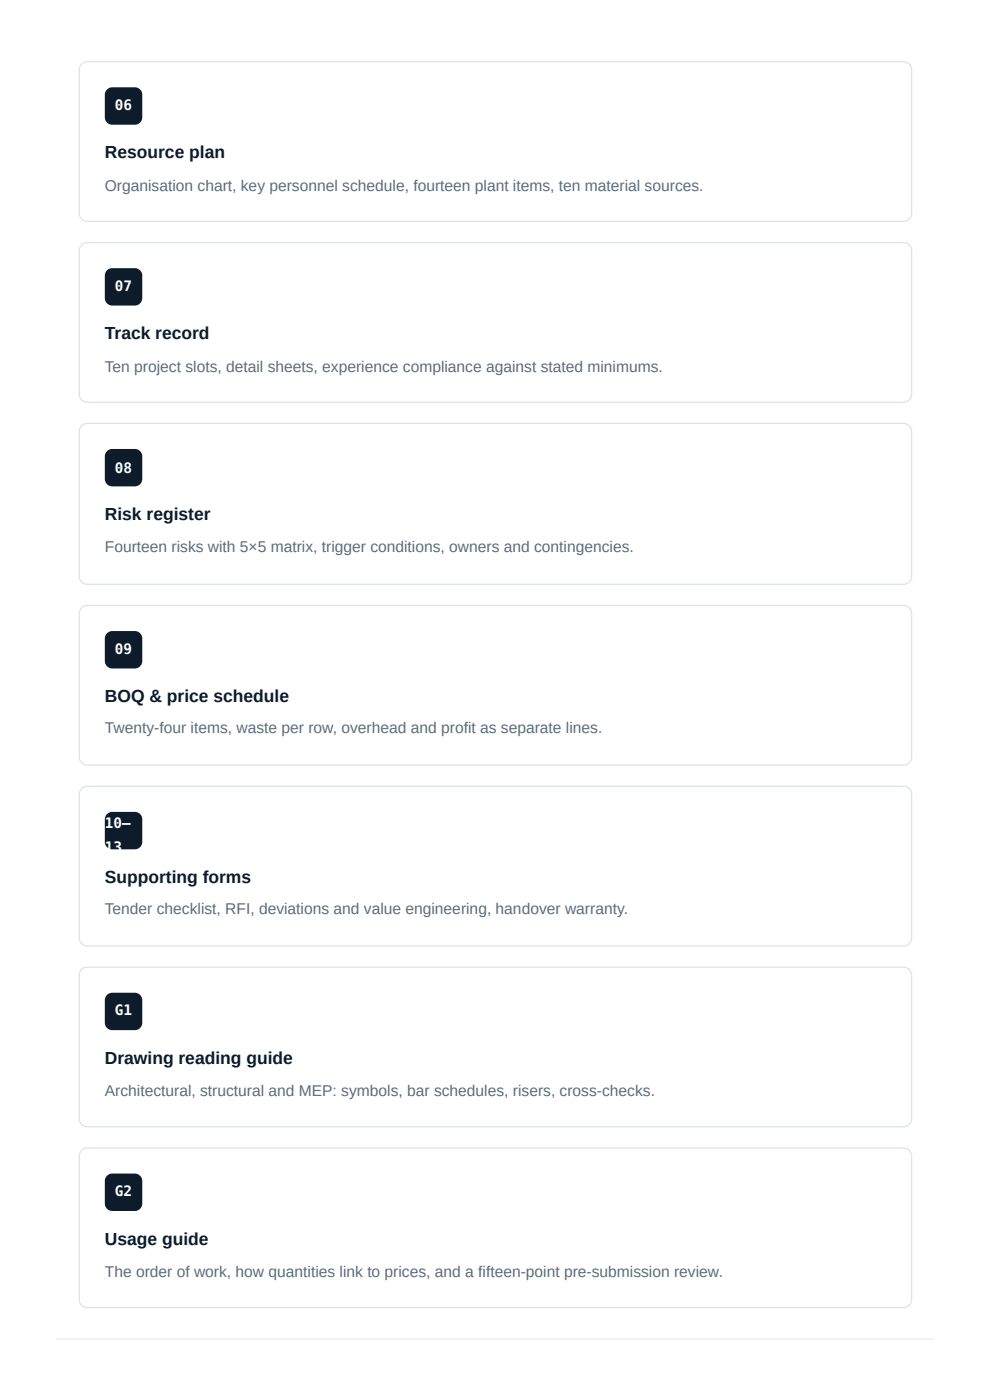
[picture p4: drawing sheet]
<svg xmlns="http://www.w3.org/2000/svg" width="210mm" height="297mm" viewBox="0 0 210 297" stroke-linecap="round" stroke-linejoin="round" font-family="sans-serif">
<defs><g id="words">
<g font-size="3.7" fill="#0d1b2a">
<text x="22.2" y="33.6">Resource plan</text>
<text x="22.2" y="72">Track record</text>
<text x="22.2" y="110.3">Risk register</text>
<text x="22.2" y="149">BOQ &amp; price schedule</text>
<text x="22.2" y="187.3">Supporting forms</text>
<text x="22.2" y="225.7">Drawing reading guide</text>
<text x="22.2" y="264.1">Usage guide</text>
</g>
<g font-size="3.3" fill="#5b6b7c">
<text x="22.2" y="40.5">Organisation chart, key personnel schedule, fourteen plant items, ten material sources.</text>
<text x="22.2" y="78.8">Ten project slots, detail sheets, experience compliance against stated minimums.</text>
<text x="22.2" y="117.2">Fourteen risks with 5×5 matrix, trigger conditions, owners and contingencies.</text>
<text x="22.2" y="155.6">Twenty-four items, waste per row, overhead and profit as separate lines.</text>
<text x="22.2" y="193.9">Tender checklist, RFI, deviations and value engineering, handover warranty.</text>
<text x="22.2" y="232.6">Architectural, structural and MEP: symbols, bar schedules, risers, cross-checks.</text>
<text x="22.2" y="270.9">The order of work, how quantities link to prices, and a fifteen-point pre-submission review.</text>
</g>
<g font-size="3" fill="#fff">
<text x="24.4" y="23.3">06</text>
<text x="24.4" y="61.6">07</text>
<text x="24.4" y="100.3">08</text>
<text x="24.4" y="138.6">09</text>
<text x="22.2" y="175.7">10–</text>
<text x="22.2" y="180.7">13</text>
<text x="24.4" y="215.4">G1</text>
<text x="24.4" y="253.7">G2</text>
</g>
</g></defs>
<path d="M11.9 284h186.1" fill="none" stroke="#eef1f5" stroke-width=".26"/>
<path d="M17.3 13.6l.6-.4 .6-.1h173.1a1.72 1.72 0 0 1 1.7 1.7v30.4a1.72 1.72 0 0 1-1.7 1.8h-173.1a1.72 1.72 0 0 1-1.7-1.8v-30.4l.1-.6z" fill="#fff"/>
<path d="M17.3 13.6l.6-.4 .6-.1h173.1a1.72 1.72 0 0 1 1.7 1.7v30.4a1.72 1.72 0 0 1-1.7 1.8h-173.1a1.72 1.72 0 0 1-1.7-1.8v-30.4l.1-.6z" fill="none" stroke="#dde2e8" stroke-width=".26"/>
<path d="M22.7 19l1-.5h4.9a1.59 1.59 0 0 1 1.6 1.6v4.8a1.59 1.59 0 0 1-1.6 1.6h-4.8a1.59 1.59 0 0 1-1.6-1.6v-4.9z" fill="#0d1b2a"/>
<path d="M17.3 52l.6-.4 .6-.1h173.1a1.72 1.72 0 0 1 1.7 1.7v30.4a1.72 1.72 0 0 1-1.7 1.7h-173.1a1.72 1.72 0 0 1-1.7-1.7v-30.4l.1-.7z" fill="#fff"/>
<path d="M17.3 52l.6-.4 .6-.1h173.1a1.72 1.72 0 0 1 1.7 1.7v30.4a1.72 1.72 0 0 1-1.7 1.7h-173.1a1.72 1.72 0 0 1-1.7-1.7v-30.4l.1-.7z" fill="none" stroke="#dde2e8" stroke-width=".26"/>
<path d="M22.7 57.4l1-.5h4.9a1.59 1.59 0 0 1 1.6 1.6v4.7a1.59 1.59 0 0 1-1.6 1.6h-4.8a1.59 1.59 0 0 1-1.6-1.6v-4.9z" fill="#0d1b2a"/>
<path d="M17.3 90.3l.6-.3 .6-.2h173.1a1.72 1.72 0 0 1 1.7 1.7v30.7a1.72 1.72 0 0 1-1.7 1.8h-173.1a1.72 1.72 0 0 1-1.7-1.8v-30.7l.1-.6z" fill="#fff"/>
<path d="M17.3 90.3l.6-.3 .6-.2h173.1a1.72 1.72 0 0 1 1.7 1.7v30.7a1.72 1.72 0 0 1-1.7 1.8h-173.1a1.72 1.72 0 0 1-1.7-1.8v-30.7l.1-.6z" fill="none" stroke="#dde2e8" stroke-width=".26"/>
<path d="M22.7 95.7l1-.4h4.9a1.59 1.59 0 0 1 1.6 1.5v4.8a1.59 1.59 0 0 1-1.6 1.6h-4.8a1.59 1.59 0 0 1-1.6-1.6v-4.9z" fill="#0d1b2a"/>
<path d="M17.3 129l.6-.4 .6-.1h173.1a1.72 1.72 0 0 1 1.7 1.7v30.4a1.72 1.72 0 0 1-1.7 1.7h-173.1a1.72 1.72 0 0 1-1.7-1.7v-30.4l.1-.7z" fill="#fff"/>
<path d="M17.3 129l.6-.4 .6-.1h173.1a1.72 1.72 0 0 1 1.7 1.7v30.4a1.72 1.72 0 0 1-1.7 1.7h-173.1a1.72 1.72 0 0 1-1.7-1.7v-30.4l.1-.7z" fill="none" stroke="#dde2e8" stroke-width=".26"/>
<path d="M22.7 134.3l1-.4h4.9a1.59 1.59 0 0 1 1.6 1.6v4.7a1.59 1.59 0 0 1-1.6 1.6h-4.8a1.59 1.59 0 0 1-1.6-1.6v-4.9z" fill="#0d1b2a"/>
<path d="M17.3 167.3l.6-.3 .6-.2h173.1a1.72 1.72 0 0 1 1.7 1.7v30.5a1.72 1.72 0 0 1-1.7 1.7h-173.1a1.72 1.72 0 0 1-1.7-1.7v-30.5l.1-.6z" fill="#fff"/>
<path d="M17.3 167.3l.6-.3 .6-.2h173.1a1.72 1.72 0 0 1 1.7 1.7v30.5a1.72 1.72 0 0 1-1.7 1.7h-173.1a1.72 1.72 0 0 1-1.7-1.7v-30.5l.1-.6z" fill="none" stroke="#dde2e8" stroke-width=".26"/>
<path d="M22.7 172.7l1-.4 4.9-.1a1.59 1.59 0 0 1 1.6 1.6v4.8a1.59 1.59 0 0 1-1.6 1.6h-4.8a1.59 1.59 0 0 1-1.6-1.6v-4.9z" fill="#0d1b2a"/>
<path d="M17.3 205.7l.6-.4 .6-.1h173.1a1.72 1.72 0 0 1 1.7 1.7v30.4a1.72 1.72 0 0 1-1.7 1.8h-173.1a1.72 1.72 0 0 1-1.7-1.8v-30.4l.1-.7z" fill="#fff"/>
<path d="M17.3 205.7l.6-.4 .6-.1h173.1a1.72 1.72 0 0 1 1.7 1.7v30.4a1.72 1.72 0 0 1-1.7 1.8h-173.1a1.72 1.72 0 0 1-1.7-1.8v-30.4l.1-.7z" fill="none" stroke="#dde2e8" stroke-width=".26"/>
<path d="M22.7 211.1l1-.5h4.9a1.59 1.59 0 0 1 1.6 1.6v4.8a1.59 1.59 0 0 1-1.6 1.5h-4.8a1.59 1.59 0 0 1-1.6-1.5v-5z" fill="#0d1b2a"/>
<path d="M17.3 244.1l.6-.4 .6-.2h173.1a1.72 1.72 0 0 1 1.7 1.8v30.4a1.72 1.72 0 0 1-1.7 1.7h-173.1a1.72 1.72 0 0 1-1.7-1.7v-30.4l.1-.7z" fill="#fff"/>
<path d="M17.3 244.1l.6-.4 .6-.2h173.1a1.72 1.72 0 0 1 1.7 1.8v30.4a1.72 1.72 0 0 1-1.7 1.7h-173.1a1.72 1.72 0 0 1-1.7-1.7v-30.4l.1-.7z" fill="none" stroke="#dde2e8" stroke-width=".26"/>
<path d="M22.7 249.4l1-.4h4.9a1.59 1.59 0 0 1 1.6 1.6v4.7a1.59 1.59 0 0 1-1.6 1.6h-4.8a1.59 1.59 0 0 1-1.6-1.6v-4.9z" fill="#0d1b2a"/>
<use href="#words"/>
</svg>
